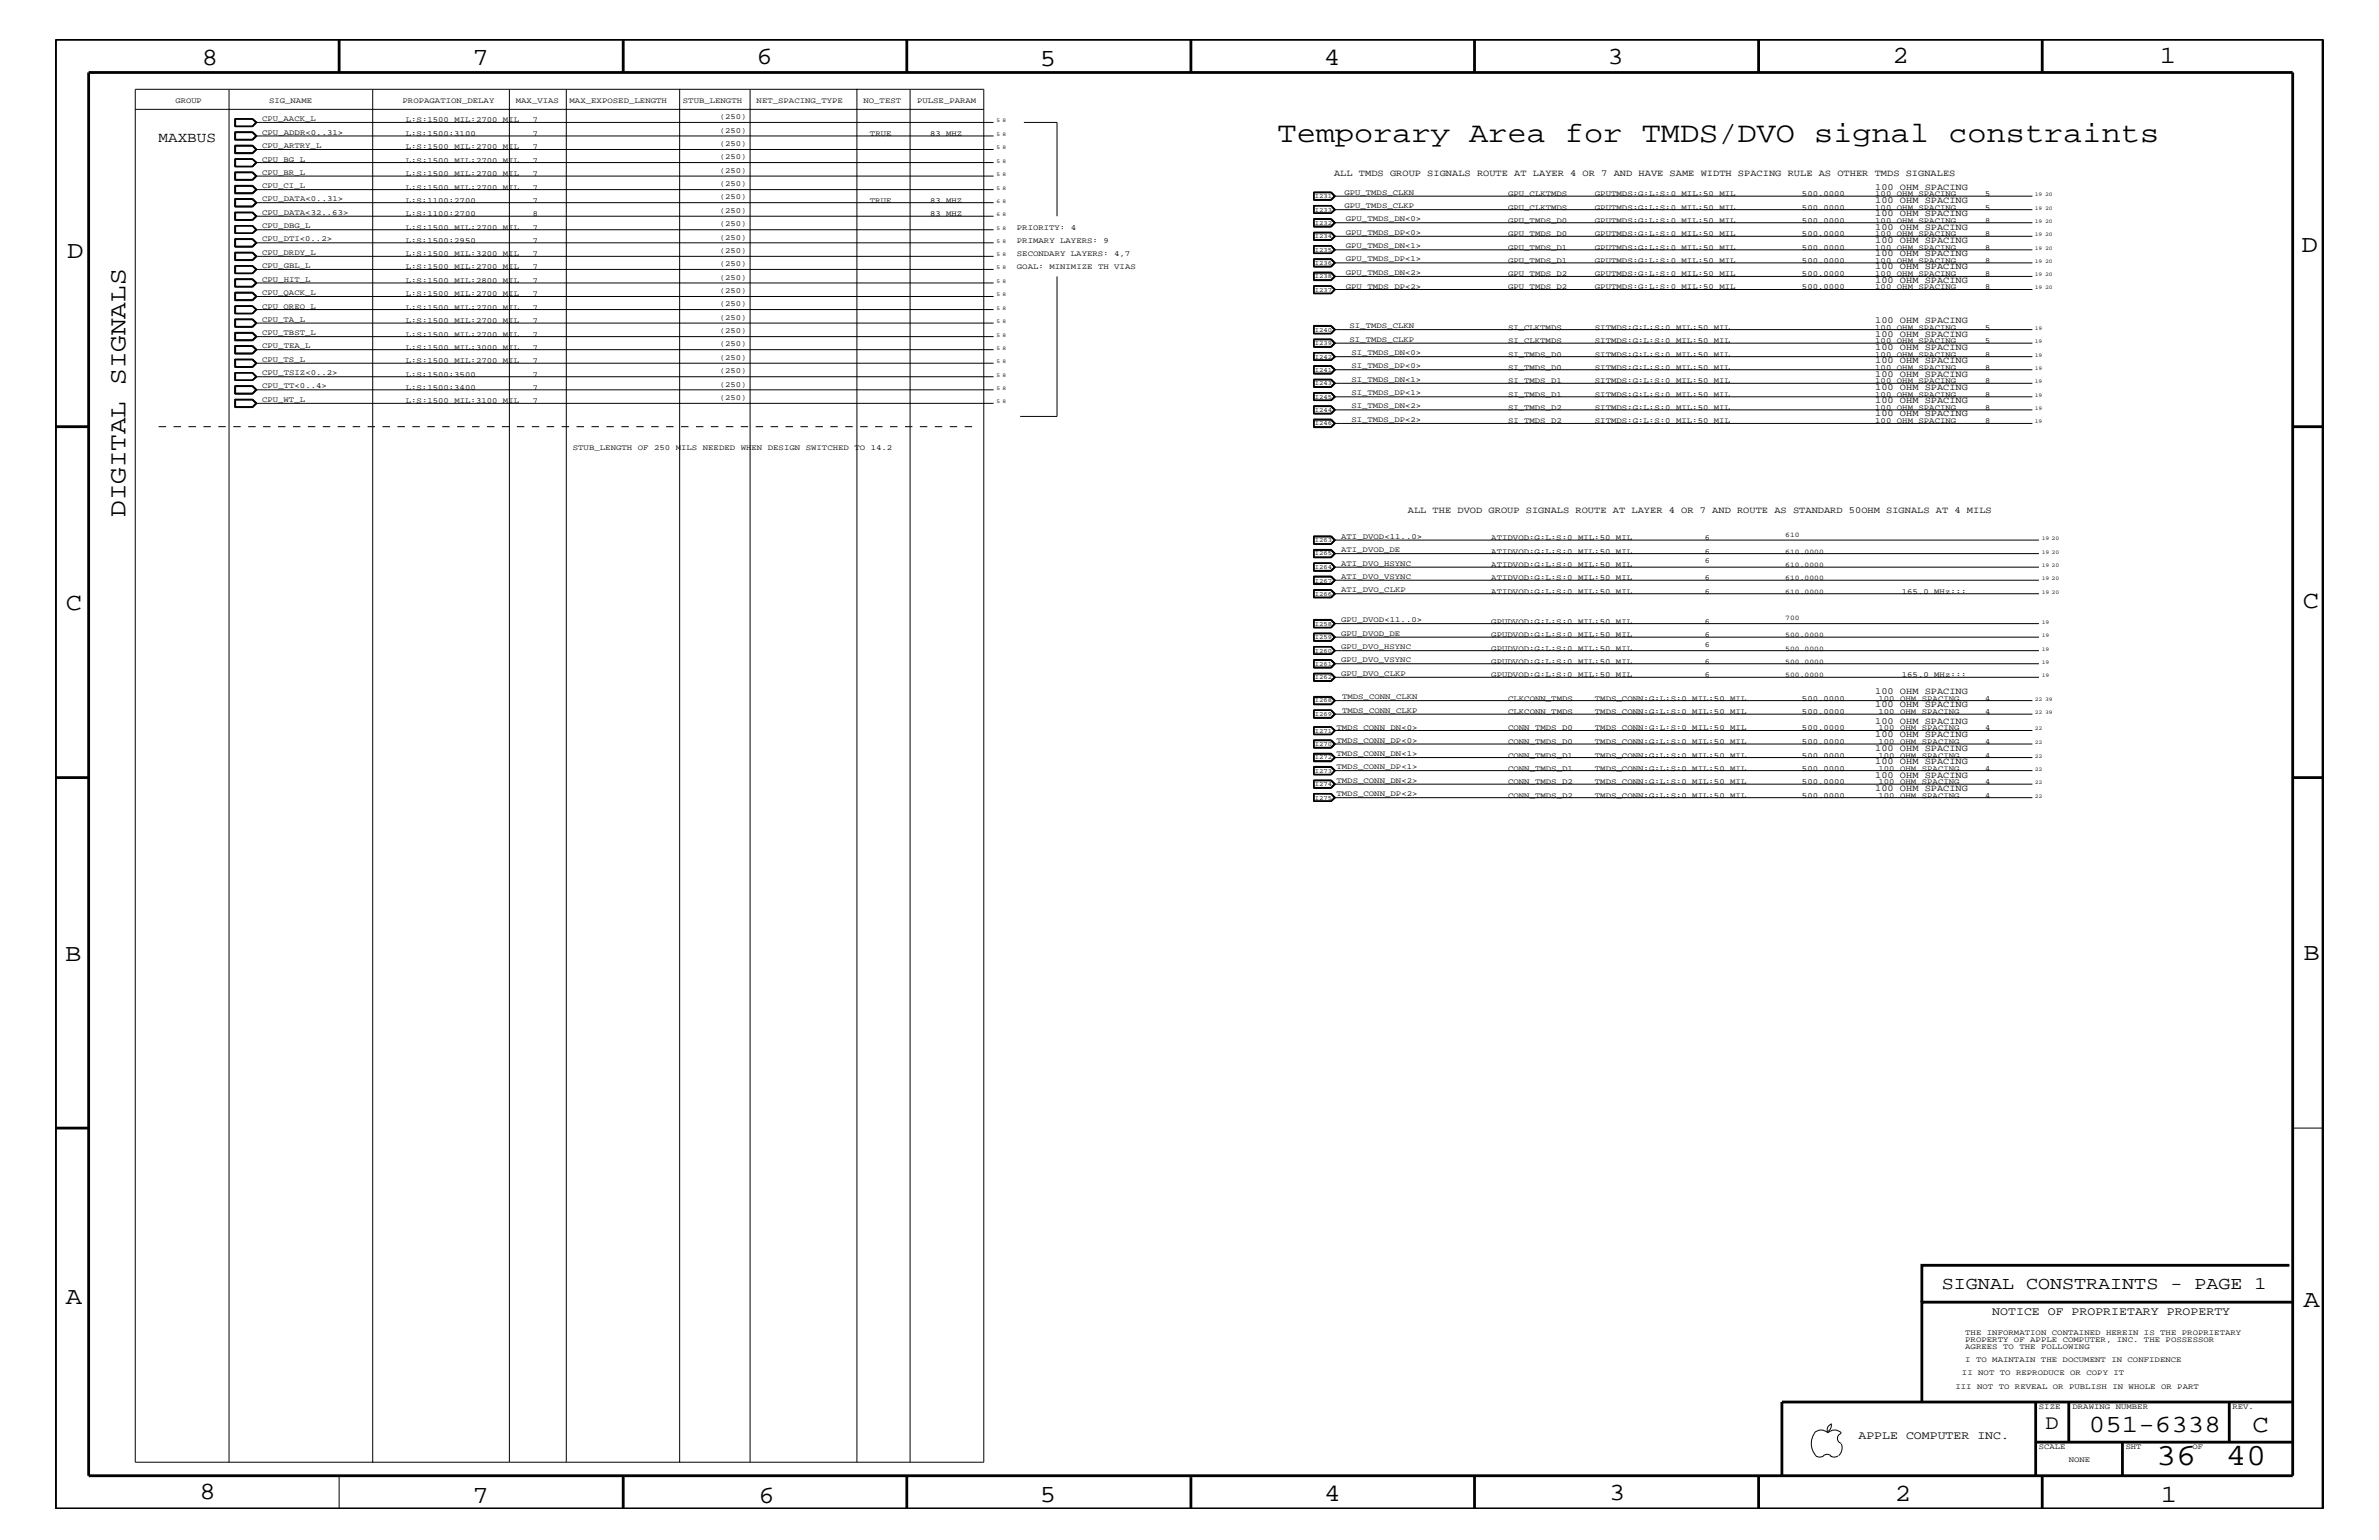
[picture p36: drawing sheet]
<svg xmlns="http://www.w3.org/2000/svg" width="432mm" height="279mm" viewBox="0 0 432 279" stroke-linecap="round" stroke-linejoin="round" font-family="sans-serif">
<defs><g id="words">
<g font-size="5.6">
<text x="391.3" y="265.9">36</text>
<text x="404" y="265.9">40</text>
</g>
<text font-size="5.2" x="231.9" y="25.9">Temporary Area for TMDS/DVO signal constraints</text>
<g font-size="4.5">
<text x="36.7" y="11.7">8</text>
<text x="85.8" y="11.7">7</text>
<text x="137.3" y="11.5">6</text>
<text x="240.3" y="11.7">4</text>
<text x="291.8" y="11.5">3</text>
<text x="343.5" y="11.5">2</text>
<text x="392" y="11.5">1</text>
<text x="188.7" y="12.1">5</text>
<text x="12.2" y="46.8">D</text>
<text x="417.7" y="45.7">D</text>
<text x="22.8" y="93.8" transform="rotate(-90 22.8 93.8)">DIGITAL SIGNALS</text>
<text x="11.9" y="110.6">C</text>
<text x="418" y="110.3">C</text>
<text x="11.9" y="174.3">B</text>
<text x="418.1" y="174.2">B</text>
<text x="11.9" y="236.7">A</text>
<text x="418.1" y="237.1">A</text>
<text x="379.1" y="259.9">051-6338</text>
<text x="408.9" y="259.9">C</text>
<text x="36.2" y="271.9">8</text>
<text x="85.8" y="272.7">7</text>
<text x="137.7" y="272.7">6</text>
<text x="188.7" y="272.5">5</text>
<text x="240.4" y="272.3">4</text>
<text x="292.1" y="272.2">3</text>
<text x="343.9" y="272.3">2</text>
<text x="392.2" y="272.6">1</text>
</g>
<text font-size="3.7" x="371.3" y="259.3">D</text>
<text font-size="3.2" x="352.5" y="233.8">SIGNAL CONSTRAINTS - PAGE 1</text>
<text font-size="2.6" x="28.8" y="25.9">MAXBUS</text>
<g font-size="2.1">
<text x="361.6" y="238.6">NOTICE OF PROPRIETARY PROPERTY</text>
<text x="337.3" y="261.1">APPLE COMPUTER INC.</text>
</g>
<g font-size="1.7">
<text x="242.1" y="31.9">ALL TMDS GROUP SIGNALS ROUTE AT LAYER 4 OR 7 AND HAVE SAME WIDTH SPACING RULE AS OTHER TMDS SIGNALES</text>
<text x="340.4" y="34.4">100 OHM SPACING</text>
<text x="340.4" y="41.7">100 OHM SPACING</text>
<text x="340.4" y="36.8">100 OHM SPACING</text>
<text x="340.4" y="39.2">100 OHM SPACING</text>
<text x="340.4" y="44.1">100 OHM SPACING</text>
<text x="340.4" y="46.5">100 OHM SPACING</text>
<text x="340.4" y="51.3">100 OHM SPACING</text>
<text x="340.4" y="48.9">100 OHM SPACING</text>
<text x="340.4" y="58.6">100 OHM SPACING</text>
<text x="340.4" y="63.4">100 OHM SPACING</text>
<text x="340.4" y="65.9">100 OHM SPACING</text>
<text x="340.4" y="61.1">100 OHM SPACING</text>
<text x="340.4" y="68.4">100 OHM SPACING</text>
<text x="340.4" y="70.7">100 OHM SPACING</text>
<text x="340.4" y="73.2">100 OHM SPACING</text>
<text x="340.4" y="75.6">100 OHM SPACING</text>
<text x="255.5" y="93.2">ALL THE DVOD GROUP SIGNALS ROUTE AT LAYER 4 OR 7 AND ROUTE AS STANDARD 50OHM SIGNALS AT 4 MILS</text>
<text x="340.4" y="125.9">100 OHM SPACING</text>
<text x="340.4" y="128.3">100 OHM SPACING</text>
<text x="340.4" y="131.3">100 OHM SPACING</text>
<text x="340.4" y="133.8">100 OHM SPACING</text>
<text x="340.4" y="136.2">100 OHM SPACING</text>
<text x="340.4" y="143.5">100 OHM SPACING</text>
<text x="340.4" y="141.1">100 OHM SPACING</text>
<text x="340.4" y="138.6">100 OHM SPACING</text>
</g>
<g font-size="1.4">
<text x="31.8" y="18.7">GROUP</text>
<text x="47.6" y="22">CPU_AACK_L</text>
<text x="48.9" y="18.7">SIG_NAME</text>
<text x="73.1" y="18.7">PROPAGATION_DELAY</text>
<text x="73.7" y="22.2">L:S:1500 MIL:2700 MIL</text>
<text x="93.6" y="18.7">MAX_VIAS</text>
<text x="96.7" y="22.2">7</text>
<text x="103.4" y="18.7">MAX_EXPOSED_LENGTH</text>
<text x="124" y="18.7">STUB_LENGTH</text>
<text x="130.6" y="21.6">(250)</text>
<text x="137.3" y="18.7">NET_SPACING_TYPE</text>
<text x="156.7" y="18.7">NO_TEST</text>
<text x="166.5" y="18.7">PULSE_PARAM</text>
<text x="47.6" y="26.9">CPU_ARTRY_L</text>
<text x="47.6" y="24.4">CPU_ADDR&lt;0..31&gt;</text>
<text x="47.6" y="29.3">CPU_BG_L</text>
<text x="73.7" y="27.1">L:S:1500 MIL:2700 MIL</text>
<text x="73.7" y="24.7">L:S:1500:3100</text>
<text x="73.7" y="29.5">L:S:1500 MIL:2700 MIL</text>
<text x="96.7" y="27.1">7</text>
<text x="96.7" y="24.7">7</text>
<text x="96.7" y="29.5">7</text>
<text x="130.6" y="24.1">(250)</text>
<text x="130.6" y="28.9">(250)</text>
<text x="130.6" y="26.5">(250)</text>
<text x="157.9" y="24.7">TRUE</text>
<text x="168.8" y="24.7">83 MHZ</text>
<text x="47.6" y="34.1">CPU_CI_L</text>
<text x="47.6" y="31.7">CPU_BR_L</text>
<text x="73.7" y="34.4">L:S:1500 MIL:2700 MIL</text>
<text x="73.7" y="31.9">L:S:1500 MIL:2700 MIL</text>
<text x="96.7" y="34.4">7</text>
<text x="96.7" y="31.9">7</text>
<text x="130.6" y="31.4">(250)</text>
<text x="130.6" y="33.8">(250)</text>
<text x="244" y="35.3">GPU_TMDS_CLKN</text>
<text x="273.7" y="35.6">GPU_CLKTMDS</text>
<text x="289.5" y="35.6">GPUTMDS:G:L:S:0 MIL:50 MIL</text>
<text x="327.1" y="35.6">500.0000</text>
<text x="340.4" y="35.6">100 OHM SPACING</text>
<text x="360.3" y="35.6">5</text>
<text x="47.6" y="36.5">CPU_DATA&lt;0..31&gt;</text>
<text x="47.6" y="39">CPU_DATA&lt;32..63&gt;</text>
<text x="47.6" y="41.4">CPU_DBG_L</text>
<text x="73.7" y="36.8">L:S:1100:2700</text>
<text x="73.7" y="39.2">L:S:1100:2700</text>
<text x="73.7" y="41.7">L:S:1500 MIL:2700 MIL</text>
<text x="96.7" y="36.8">7</text>
<text x="96.7" y="39.2">8</text>
<text x="96.7" y="41.7">7</text>
<text x="130.6" y="36.2">(250)</text>
<text x="130.6" y="38.6">(250)</text>
<text x="130.6" y="41">(250)</text>
<text x="157.9" y="36.8">TRUE</text>
<text x="168.8" y="36.8">83 MHZ</text>
<text x="168.8" y="39.2">83 MHZ</text>
<text x="184.6" y="41.7">PRIORITY: 4</text>
<text x="244" y="37.8">GPU_TMDS_CLKP</text>
<text x="244.3" y="40.2">GPU_TMDS_DN&lt;0&gt;</text>
<text x="273.7" y="38">GPU_CLKTMDS</text>
<text x="273.7" y="40.4">GPU_TMDS_D0</text>
<text x="289.5" y="38">GPUTMDS:G:L:S:0 MIL:50 MIL</text>
<text x="289.5" y="40.4">GPUTMDS:G:L:S:0 MIL:50 MIL</text>
<text x="327.1" y="38">500.0000</text>
<text x="327.1" y="40.4">500.0000</text>
<text x="340.4" y="38">100 OHM SPACING</text>
<text x="340.4" y="40.4">100 OHM SPACING</text>
<text x="360.3" y="38">5</text>
<text x="360.3" y="40.4">8</text>
<text x="47.6" y="43.8">CPU_DTI&lt;0..2&gt;</text>
<text x="47.6" y="46.3">CPU_DRDY_L</text>
<text x="73.7" y="46.5">L:S:1500 MIL:3200 MIL</text>
<text x="73.7" y="44.1">L:S:1500:2950</text>
<text x="96.7" y="46.5">7</text>
<text x="96.7" y="44.1">7</text>
<text x="130.6" y="45.9">(250)</text>
<text x="130.6" y="43.5">(250)</text>
<text x="184.6" y="44.1">PRIMARY LAYERS: 9</text>
<text x="184.6" y="46.5">SECONDARY LAYERS: 4,7</text>
<text x="244.3" y="45.1">GPU_TMDS_DN&lt;1&gt;</text>
<text x="244.3" y="42.6">GPU_TMDS_DP&lt;0&gt;</text>
<text x="244.3" y="47.4">GPU_TMDS_DP&lt;1&gt;</text>
<text x="273.7" y="45.3">GPU_TMDS_D1</text>
<text x="273.7" y="42.9">GPU_TMDS_D0</text>
<text x="273.7" y="47.7">GPU_TMDS_D1</text>
<text x="289.5" y="45.3">GPUTMDS:G:L:S:0 MIL:50 MIL</text>
<text x="289.5" y="42.9">GPUTMDS:G:L:S:0 MIL:50 MIL</text>
<text x="289.5" y="47.7">GPUTMDS:G:L:S:0 MIL:50 MIL</text>
<text x="327.1" y="45.3">500.0000</text>
<text x="327.1" y="42.9">500.0000</text>
<text x="327.1" y="47.7">500.0000</text>
<text x="340.4" y="45.3">100 OHM SPACING</text>
<text x="340.4" y="42.9">100 OHM SPACING</text>
<text x="340.4" y="47.7">100 OHM SPACING</text>
<text x="360.3" y="45.3">8</text>
<text x="360.3" y="42.9">8</text>
<text x="360.3" y="47.7">8</text>
<text x="47.6" y="48.7">CPU_GBL_L</text>
<text x="47.6" y="51.1">CPU_HIT_L</text>
<text x="47.6" y="53.5">CPU_QACK_L</text>
<text x="73.7" y="48.9">L:S:1500 MIL:2700 MIL</text>
<text x="73.7" y="51.3">L:S:1500 MIL:2800 MIL</text>
<text x="73.7" y="53.8">L:S:1500 MIL:2700 MIL</text>
<text x="96.7" y="48.9">7</text>
<text x="96.7" y="51.3">7</text>
<text x="96.7" y="53.8">7</text>
<text x="130.6" y="48.3">(250)</text>
<text x="130.6" y="50.7">(250)</text>
<text x="130.6" y="53.2">(250)</text>
<text x="184.6" y="48.9">GOAL: MINIMIZE TH VIAS</text>
<text x="244.3" y="52.4">GPU_TMDS_DP&lt;2&gt;</text>
<text x="244.3" y="49.9">GPU_TMDS_DN&lt;2&gt;</text>
<text x="273.7" y="52.5">GPU_TMDS_D2</text>
<text x="273.7" y="50.2">GPU_TMDS_D2</text>
<text x="289.5" y="52.5">GPUTMDS:G:L:S:0 MIL:50 MIL</text>
<text x="289.5" y="50.2">GPUTMDS:G:L:S:0 MIL:50 MIL</text>
<text x="327.1" y="52.5">500.0000</text>
<text x="327.1" y="50.2">500.0000</text>
<text x="340.4" y="52.5">100 OHM SPACING</text>
<text x="340.4" y="50.2">100 OHM SPACING</text>
<text x="360.3" y="52.5">8</text>
<text x="360.3" y="50.2">8</text>
<text x="47.6" y="56">CPU_QREQ_L</text>
<text x="47.6" y="58.4">CPU_TA_L</text>
<text x="73.7" y="56.2">L:S:1500 MIL:2700 MIL</text>
<text x="73.7" y="58.6">L:S:1500 MIL:2700 MIL</text>
<text x="96.7" y="56.2">7</text>
<text x="96.7" y="58.6">7</text>
<text x="130.6" y="58">(250)</text>
<text x="130.6" y="55.6">(250)</text>
<text x="244.9" y="59.5">SI_TMDS_CLKN</text>
<text x="273.7" y="59.8">SI_CLKTMDS</text>
<text x="289.5" y="59.8">SITMDS:G:L:S:0 MIL:50 MIL</text>
<text x="340.4" y="59.8">100 OHM SPACING</text>
<text x="360.3" y="59.8">5</text>
<text x="47.6" y="60.8">CPU_TBST_L</text>
<text x="47.6" y="63.2">CPU_TEA_L</text>
<text x="47.6" y="65.6">CPU_TS_L</text>
<text x="73.7" y="61.1">L:S:1500 MIL:2700 MIL</text>
<text x="73.7" y="63.4">L:S:1500 MIL:3000 MIL</text>
<text x="73.7" y="65.9">L:S:1500 MIL:2700 MIL</text>
<text x="96.7" y="61.1">7</text>
<text x="96.7" y="63.4">7</text>
<text x="96.7" y="65.9">7</text>
<text x="130.6" y="65.3">(250)</text>
<text x="130.6" y="62.9">(250)</text>
<text x="130.6" y="60.5">(250)</text>
<text x="244.9" y="62">SI_TMDS_CLKP</text>
<text x="245.3" y="64.5">SI_TMDS_DN&lt;0&gt;</text>
<text x="273.7" y="64.7">SI_TMDS_D0</text>
<text x="273.7" y="62.3">SI_CLKTMDS</text>
<text x="289.5" y="64.7">SITMDS:G:L:S:0 MIL:50 MIL</text>
<text x="289.5" y="62.3">SITMDS:G:L:S:0 MIL:50 MIL</text>
<text x="340.4" y="64.7">100 OHM SPACING</text>
<text x="340.4" y="62.3">100 OHM SPACING</text>
<text x="360.3" y="64.7">8</text>
<text x="360.3" y="62.3">5</text>
<text x="47.6" y="70.5">CPU_TT&lt;0..4&gt;</text>
<text x="47.6" y="68.1">CPU_TSIZ&lt;0..2&gt;</text>
<text x="73.7" y="70.7">L:S:1500:3400</text>
<text x="73.7" y="68.4">L:S:1500:3500</text>
<text x="96.7" y="70.7">7</text>
<text x="96.7" y="68.4">7</text>
<text x="130.6" y="70.1">(250)</text>
<text x="130.6" y="67.7">(250)</text>
<text x="245.3" y="66.8">SI_TMDS_DP&lt;0&gt;</text>
<text x="245.3" y="69.3">SI_TMDS_DN&lt;1&gt;</text>
<text x="245.3" y="71.7">SI_TMDS_DP&lt;1&gt;</text>
<text x="273.7" y="67.1">SI_TMDS_D0</text>
<text x="273.7" y="69.5">SI_TMDS_D1</text>
<text x="273.7" y="72">SI_TMDS_D1</text>
<text x="289.5" y="67.1">SITMDS:G:L:S:0 MIL:50 MIL</text>
<text x="289.5" y="69.5">SITMDS:G:L:S:0 MIL:50 MIL</text>
<text x="289.5" y="72">SITMDS:G:L:S:0 MIL:50 MIL</text>
<text x="340.4" y="67.1">100 OHM SPACING</text>
<text x="340.4" y="72">100 OHM SPACING</text>
<text x="340.4" y="69.5">100 OHM SPACING</text>
<text x="360.3" y="67.1">8</text>
<text x="360.3" y="69.5">8</text>
<text x="360.3" y="72">8</text>
<text x="47.6" y="72.9">CPU_WT_L</text>
<text x="73.7" y="73.2">L:S:1500 MIL:3100 MIL</text>
<text x="96.7" y="73.2">7</text>
<text x="130.6" y="72.6">(250)</text>
<text x="245.3" y="74.1">SI_TMDS_DN&lt;2&gt;</text>
<text x="245.3" y="76.6">SI_TMDS_DP&lt;2&gt;</text>
<text x="273.7" y="74.4">SI_TMDS_D2</text>
<text x="273.7" y="76.8">SI_TMDS_D2</text>
<text x="289.5" y="74.4">SITMDS:G:L:S:0 MIL:50 MIL</text>
<text x="289.5" y="76.8">SITMDS:G:L:S:0 MIL:50 MIL</text>
<text x="340.4" y="74.4">100 OHM SPACING</text>
<text x="340.4" y="76.8">100 OHM SPACING</text>
<text x="360.3" y="74.4">8</text>
<text x="360.3" y="76.8">8</text>
<text x="104" y="81.6">STUB_LENGTH OF 250 MILS NEEDED WHEN DESIGN SWITCHED TO 14.2</text>
<text x="243.4" y="97.8">ATI_DVOD&lt;11..0&gt;</text>
<text x="243.4" y="100.2">ATI_DVOD_DE</text>
<text x="270.7" y="98">ATIDVOD:G:L:S:0 MIL:50 MIL</text>
<text x="270.7" y="100.4">ATIDVOD:G:L:S:0 MIL:50 MIL</text>
<text x="309.5" y="98">6</text>
<text x="309.5" y="100.4">6</text>
<text x="243.4" y="105">ATI_DVO_VSYNC</text>
<text x="243.4" y="107.5">ATI_DVO_CLKP</text>
<text x="243.4" y="102.6">ATI_DVO_HSYNC</text>
<text x="270.7" y="105.3">ATIDVOD:G:L:S:0 MIL:50 MIL</text>
<text x="270.7" y="107.7">ATIDVOD:G:L:S:0 MIL:50 MIL</text>
<text x="270.7" y="102.9">ATIDVOD:G:L:S:0 MIL:50 MIL</text>
<text x="309.5" y="105.3">6</text>
<text x="309.5" y="107.7">6</text>
<text x="309.5" y="102.2">6</text>
<text x="345.2" y="107.7">165.0 MHz:::</text>
<text x="243.4" y="112.9">GPU_DVOD&lt;11..0&gt;</text>
<text x="270.7" y="113.1">GPUDVOD:G:L:S:0 MIL:50 MIL</text>
<text x="309.5" y="113.1">6</text>
<text x="243.4" y="115.3">GPU_DVOD_DE</text>
<text x="243.4" y="117.8">GPU_DVO_HSYNC</text>
<text x="270.7" y="115.6">GPUDVOD:G:L:S:0 MIL:50 MIL</text>
<text x="270.7" y="118.1">GPUDVOD:G:L:S:0 MIL:50 MIL</text>
<text x="309.5" y="115.6">6</text>
<text x="309.5" y="117.4">6</text>
<text x="243.4" y="122.6">GPU_DVO_CLKP</text>
<text x="243.4" y="120.2">GPU_DVO_VSYNC</text>
<text x="270.7" y="122.9">GPUDVOD:G:L:S:0 MIL:50 MIL</text>
<text x="270.7" y="120.4">GPUDVOD:G:L:S:0 MIL:50 MIL</text>
<text x="309.5" y="122.9">6</text>
<text x="309.5" y="120.4">6</text>
<text x="345.2" y="122.9">165.0 MHz:::</text>
<text x="243.6" y="129.3">TMDS_CONN_CLKP</text>
<text x="243.6" y="126.9">TMDS_CONN_CLKN</text>
<text x="273.7" y="129.6">CLKCONN_TMDS</text>
<text x="273.7" y="127.1">CLKCONN_TMDS</text>
<text x="289.5" y="129.6">TMDS_CONN:G:L:S:0 MIL:50 MIL</text>
<text x="289.5" y="127.1">TMDS_CONN:G:L:S:0 MIL:50 MIL</text>
<text x="327.1" y="129.6">500.0000</text>
<text x="327.1" y="127.1">500.0000</text>
<text x="341" y="129.6">100 OHM SPACING</text>
<text x="341" y="127.1">100 OHM SPACING</text>
<text x="360.3" y="129.6">4</text>
<text x="360.3" y="127.1">4</text>
<text x="242.6" y="134.7">TMDS_CONN_DP&lt;0&gt;</text>
<text x="242.6" y="137.2">TMDS_CONN_DN&lt;1&gt;</text>
<text x="242.6" y="132.4">TMDS_CONN_DN&lt;0&gt;</text>
<text x="273.7" y="135">CONN_TMDS_D0</text>
<text x="273.7" y="137.4">CONN_TMDS_D1</text>
<text x="273.7" y="132.5">CONN_TMDS_D0</text>
<text x="289.5" y="135">TMDS_CONN:G:L:S:0 MIL:50 MIL</text>
<text x="289.5" y="137.4">TMDS_CONN:G:L:S:0 MIL:50 MIL</text>
<text x="289.5" y="132.5">TMDS_CONN:G:L:S:0 MIL:50 MIL</text>
<text x="327.1" y="135">500.0000</text>
<text x="327.1" y="137.4">500.0000</text>
<text x="327.1" y="132.5">500.0000</text>
<text x="341" y="135">100 OHM SPACING</text>
<text x="341" y="137.4">100 OHM SPACING</text>
<text x="341" y="132.5">100 OHM SPACING</text>
<text x="360.3" y="135">4</text>
<text x="360.3" y="137.4">4</text>
<text x="360.3" y="132.5">4</text>
<text x="242.6" y="142">TMDS_CONN_DN&lt;2&gt;</text>
<text x="242.6" y="139.6">TMDS_CONN_DP&lt;1&gt;</text>
<text x="273.7" y="142.3">CONN_TMDS_D2</text>
<text x="273.7" y="139.8">CONN_TMDS_D1</text>
<text x="289.5" y="142.3">TMDS_CONN:G:L:S:0 MIL:50 MIL</text>
<text x="289.5" y="139.8">TMDS_CONN:G:L:S:0 MIL:50 MIL</text>
<text x="327.1" y="142.3">500.0000</text>
<text x="327.1" y="139.8">500.0000</text>
<text x="341" y="142.3">100 OHM SPACING</text>
<text x="341" y="139.8">100 OHM SPACING</text>
<text x="360.3" y="142.3">4</text>
<text x="360.3" y="139.8">4</text>
<text x="242.6" y="144.5">TMDS_CONN_DP&lt;2&gt;</text>
<text x="273.7" y="144.7">CONN_TMDS_D2</text>
<text x="289.5" y="144.7">TMDS_CONN:G:L:S:0 MIL:50 MIL</text>
<text x="327.1" y="144.7">500.0000</text>
<text x="341" y="144.7">100 OHM SPACING</text>
<text x="360.3" y="144.7">4</text>
<text x="356.7" y="244.7">AGREES TO THE FOLLOWING</text>
<text x="356.7" y="243.5">PROPERTY OF APPLE COMPUTER, INC. THE POSSESSOR</text>
<text x="356.7" y="242.3">THE INFORMATION CONTAINED HEREIN IS THE PROPRIETARY</text>
<text x="354.9" y="252">III NOT TO REVEAL OR PUBLISH IN WHOLE OR PART</text>
<text x="356.1" y="249.5">II NOT TO REPRODUCE OR COPY IT</text>
<text x="356.7" y="247.2">I TO MAINTAIN THE DOCUMENT IN CONFIDENCE</text>
<text x="370.1" y="255.6">SIZE</text>
<text x="376.2" y="255.6">DRAWING NUMBER</text>
<text x="405.2" y="255.6">REV.</text>
<text x="370.1" y="262.9">SCALE</text>
<text x="385.8" y="262.9">SHT</text>
<text x="397.9" y="262.9">OF</text>
<text x="375.5" y="265.3">NONE</text>
</g>
<g font-size="1.3">
<text x="324" y="97.4">610</text>
<text x="324" y="100.4">610.0000</text>
<text x="324" y="105.3">610.0000</text>
<text x="324" y="107.7">610.0000</text>
<text x="324" y="102.9">610.0000</text>
<text x="324" y="112.6">700</text>
<text x="324" y="115.6">500.0000</text>
<text x="324" y="118.1">500.0000</text>
<text x="324" y="122.9">500.0000</text>
<text x="324" y="120.4">500.0000</text>
</g>
<g font-size="1.2">
<text x="238.7" y="35.9">I231</text>
<text x="238.7" y="40.8">I232</text>
<text x="238.7" y="38.4">I233</text>
<text x="238.7" y="43.2">I234</text>
<text x="238.7" y="45.7">I235</text>
<text x="238.7" y="48">I236</text>
<text x="238.7" y="52.9">I237</text>
<text x="238.7" y="50.5">I238</text>
<text x="238.7" y="62.6">I239</text>
<text x="238.7" y="60.2">I240</text>
<text x="238.7" y="65.1">I242</text>
<text x="238.7" y="67.5">I241</text>
<text x="238.7" y="69.9">I243</text>
<text x="238.7" y="74.7">I244</text>
<text x="238.7" y="72.3">I245</text>
<text x="238.7" y="77.2">I246</text>
<text x="238.7" y="98.4">I263</text>
<text x="238.7" y="100.8">I265</text>
<text x="238.7" y="103.2">I264</text>
<text x="238.7" y="105.7">I267</text>
<text x="238.7" y="113.6">I258</text>
<text x="238.7" y="108.1">I266</text>
<text x="238.7" y="115.9">I259</text>
<text x="238.7" y="118.4">I260</text>
<text x="238.7" y="120.8">I261</text>
<text x="238.7" y="123.2">I262</text>
<text x="238.7" y="127.5">I268</text>
<text x="238.7" y="129.9">I269</text>
<text x="238.7" y="135.3">I270</text>
<text x="238.7" y="133">I271</text>
<text x="238.7" y="137.8">I272</text>
<text x="238.7" y="140.2">I273</text>
<text x="238.7" y="142.6">I274</text>
<text x="238.7" y="145.1">I275</text>
</g>
<g font-size="1">
<text x="180.8" y="22.2">5 8</text>
<text x="180.8" y="27.1">5 8</text>
<text x="180.8" y="24.7">5 8</text>
<text x="180.8" y="29.5">5 8</text>
<text x="180.8" y="34.4">5 8</text>
<text x="180.8" y="31.9">5 8</text>
<text x="369.3" y="35.6">19 20</text>
<text x="180.8" y="36.8">6 8</text>
<text x="180.8" y="39.2">6 8</text>
<text x="180.8" y="41.7">5 8</text>
<text x="369.3" y="38">19 20</text>
<text x="369.3" y="40.4">19 20</text>
<text x="180.8" y="46.5">5 8</text>
<text x="180.8" y="44.1">5 8</text>
<text x="369.3" y="45.3">19 20</text>
<text x="369.3" y="42.9">19 20</text>
<text x="369.3" y="47.7">19 20</text>
<text x="180.8" y="48.9">5 8</text>
<text x="180.8" y="51.3">5 8</text>
<text x="180.8" y="53.8">5 8</text>
<text x="369.3" y="52.5">19 20</text>
<text x="369.3" y="50.2">19 20</text>
<text x="180.8" y="56.2">5 8</text>
<text x="180.8" y="58.6">5 8</text>
<text x="369.3" y="59.8">19</text>
<text x="180.8" y="61.1">5 8</text>
<text x="180.8" y="63.4">5 8</text>
<text x="180.8" y="65.9">5 8</text>
<text x="369.3" y="64.7">19</text>
<text x="369.3" y="62.3">19</text>
<text x="180.8" y="70.7">5 8</text>
<text x="180.8" y="68.4">5 8</text>
<text x="369.3" y="67.1">19</text>
<text x="369.3" y="69.5">19</text>
<text x="369.3" y="72">19</text>
<text x="180.8" y="73.2">5 8</text>
<text x="369.3" y="74.4">19</text>
<text x="369.3" y="76.8">19</text>
<text x="370.6" y="98">19 20</text>
<text x="370.6" y="100.4">19 20</text>
<text x="370.6" y="105.3">19 20</text>
<text x="370.6" y="107.7">19 20</text>
<text x="370.6" y="102.9">19 20</text>
<text x="370.6" y="113.1">19</text>
<text x="370.6" y="115.6">19</text>
<text x="370.6" y="118.1">19</text>
<text x="370.6" y="122.9">19</text>
<text x="370.6" y="120.4">19</text>
<text x="369.3" y="129.6">22 39</text>
<text x="369.3" y="127.1">22 39</text>
<text x="369.3" y="135">22</text>
<text x="369.3" y="137.4">22</text>
<text x="369.3" y="132.5">22</text>
<text x="369.3" y="142.3">22</text>
<text x="369.3" y="139.8">22</text>
<text x="369.3" y="144.7">22</text>
</g>
</g></defs>
<g fill="none" stroke="#000" stroke-width=".18">
<path d="M24.6 19.8h154M41.6 16.2v249.1M67.6 16.2v249.1h-26M92.5 16.2v249.1M102.8 16.2h20.6v249.1h-20.6M102.8 16.2h-78.2v249.1h17M102.8 16.2v249.1M123.4 16.2h12.7M136.1 16.2h19.4v249.1M136.1 16.2v249.1M155.5 16.2h23.1v249.1h-55.2M165.2 16.2v249.1"/>
<path d="M42.6 23.9h3.3l.8 .8-.8 .7h-3.3zM42.6 21.5h3.3l.8 .7-.8 .8h-3.3zM42.6 26.4h3.3l.8 .7-.8 .8h-3.3zM42.6 28.8h3.3l.8 .7-.8 .8h-3.3zM42.6 31.2h3.3l.8 .7-.8 .8h-3.3zM42.6 33.6h3.3l.8 .8-.8 .8h-3.3zM42.6 36h3.3l.8 .8-.8 .7h-3.3zM42.6 38.5h3.3l.8 .7-.8 .8h-3.3zM42.7 21.5v1.5M42.7 26.4v1.4h3.1l.8-.7-.8-.7M42.7 28.8v1.5M42.7 33.6v1.5h3.1l.8-.7-.8-.8"/>
<path d="M42.7 37.5v-1.4h3.1l.8 .7-.8 .7M42.8 24v1.3M42.8 26.4h3l.7 .7-.7 .6h-3zM42.8 31.3v1.3M42.8 33.7h3l.7 .7-.7 .6h-3zM42.8 36.2h3l.7 .6-.7 .7h-3zM42.8 38.6v1.3M42.8 24.1h3l.6 .6M42.8 38.6h3l.6 .6M42.8 31.4h3l.6 .5M42.8 26.5h3l.6 .6M42.8 33.8h3l.6 .6"/>
<path d="M45.8 21.6h-3v1.3h3M45.8 28.9h-3v1.3h3M45.8 24l.7 .7-.7 .6M45.8 24l.8 .7-.8 .6M45.8 24h-3.1v1.3h3.1M45.8 31.3h-3.1v1.3h3.1M45.8 38.6h-3.1v1.3h3.1M45.8 38.6l.7 .6-.7 .7M45.8 38.6l.8 .6-.8 .7M45.8 31.3l.7 .6-.7 .7M45.8 31.3l.8 .6-.8 .7M45.8 28.9l.7 .6-.7 .7"/>
<path d="M45.8 28.8l.8 .7-.8 .8M45.8 28.9l.6 .6M45.8 21.6l.7 .6-.7 .7M45.8 21.5l.8 .7-.8 .8M45.8 21.6l.6 .6M45.8 36.2l.6 .6M46.4 24.7l-.6 .6h-3M46.4 24.7h133.9M46.4 39.2l-.6 .6h-3M46.4 39.2h133.9M46.4 31.9l-.6 .6h-3M46.4 31.9h133.9"/>
<path d="M46.4 29.5l-.6 .7M46.4 29.5h133.9M46.4 27.1l-.6 .6M46.4 27.1h133.9M46.4 22.2l-.6 .7M46.4 22.2h133.9M46.4 34.4l-.6 .6M46.4 34.4h133.9M46.4 36.8l-.6 .6h-3M46.4 36.8h133.9M185.8 22.2h6.1v17M238.4 34.8h3.2l.8 .8-.8 .8h-3.2z"/>
<path d="M238.4 39.7h3.2l.8 .7-.8 .8h-3.2zM238.4 36.3h3.2M238.4 34.9h3.2M238.4 39.7h3.2l.7 .7-.7 .8M238.5 39.8h3.1l.6 .6-.6 .7h-3.1zM238.5 37.4h3.1l.6 .6-.6 .6h-3.1zM238.5 35h3.1l.5 .6M238.5 34.9v1.4M241.6 39.8l.5 .6M241.6 37.4l.5 .6M241.6 34.9l.6 .7-.6 .7M241.6 37.3h-3.2v1.4h3.2"/>
<path d="M241.6 34.9l.7 .7-.7 .7M241.6 37.3l.8 .7-.8 .7M241.6 37.3l.7 .7-.7 .7M242.1 35.6l-.5 .6h-3.1M242.1 35.6h126.8M242.1 38l-.5 .6M242.1 38h126.8M42.6 40.9h3.3l.8 .8-.8 .7h-3.3zM42.6 43.3h3.3l.8 .8-.8 .7h-3.3zM42.6 45.7h3.3l.8 .8-.8 .8h-3.3zM42.6 48.2h3.3l.8 .7-.8 .7h-3.3zM42.6 50.6h3.3l.8 .7-.8 .8h-3.3z"/>
<path d="M42.6 53h3.3l.8 .8-.8 .8h-3.3zM42.6 55.5h3.3l.8 .7-.8 .7h-3.3zM42.6 57.9h3.3l.8 .7-.8 .8h-3.3zM42.7 40.9v1.5M42.7 48.2v1.4M42.7 53v1.5h3.1l.8-.7-.8-.8M42.7 55.5v1.4M42.8 43.4v1.3h3l.7-.6-.7-.7M42.8 45.8v1.4M42.8 50.7v1.3M42.8 53.1h3l.7 .7-.7 .6h-3zM42.8 57.9v1.4"/>
<path d="M42.8 43.5h3l.6 .6M42.8 58h3l.6 .6M42.8 53.2h3l.6 .6M42.8 45.9h3l.6 .6M42.8 50.7h3l.6 .6M45.8 41h-3v1.3h3M45.8 48.3h-3v1.3h3M45.8 55.6h-3v1.2h3M45.8 43.4h-3.1v1.4M45.8 45.8h-3.1v1.4h3.1M45.8 50.7h-3.1v1.3h3.1M45.8 57.9h-3.1v1.4h3.1"/>
<path d="M45.8 41l.7 .7-.7 .6M45.8 40.9l.8 .8-.8 .7M45.8 41l.6 .7M45.8 43.4l.8 .7-.8 .7M45.8 57.9l.7 .7-.7 .7M45.8 57.9l.8 .7-.8 .7M45.8 55.6l.7 .6-.7 .6M45.8 55.5l.8 .7-.8 .7M45.8 55.6l.6 .6M45.8 48.3l.7 .6-.7 .7M45.8 48.2l.8 .7-.8 .7M45.8 48.3l.6 .6"/>
<path d="M45.8 45.8l.7 .7-.7 .7M45.8 45.8l.8 .7-.8 .7M45.8 50.7l.7 .6-.7 .7M45.8 50.7l.8 .6-.8 .7M46.4 41.7l-.6 .6M46.4 41.7h133.9M46.4 44.1l-.6 .5h-3M46.4 44.1h133.9M46.4 58.6l-.6 .6h-3M46.4 58.6h133.9M46.4 53.8l-.6 .6M46.4 53.8h133.9"/>
<path d="M46.4 56.2l-.6 .6M46.4 56.2h133.9M46.4 48.9l-.6 .7M46.4 48.9h133.9M46.4 46.5l-.6 .6h-3M46.4 46.5h133.9M46.4 51.3l-.6 .6h-3M46.4 51.3h133.9M191.9 50.2v25.4h-6.7M238.4 42.1h3.2l.8 .8-.8 .7h-3.2zM238.4 46.9h3.2l.8 .8-.8 .8h-3.2zM238.4 49.4h3.2l.8 .8-.8 .7h-3.2z"/>
<path d="M238.4 59h3.2l.8 .8-.8 .8h-3.2zM238.4 43.5h3.2M238.4 42.2h3.2M238.4 48.4h3.2M238.4 47h3.2M238.4 50.8h3.2M238.4 59.1h3.2l.7 .7-.7 .8M238.5 42.3h3.1l.5 .6M238.5 44.6h3.1l.6 .7-.6 .6h-3.1zM238.5 59.2h3.1l.6 .6-.6 .7h-3.1zM238.5 51.9h3.1l.6 .6-.6 .7h-3.1zM238.5 49.6h3.1l.5 .6"/>
<path d="M238.5 47.1h3.1l.5 .6M238.5 42.2v1.3M238.5 47v1.4M238.5 50.8v-1.3h3.1l.6 .7-.6 .6M241.6 44.6l.5 .7M241.6 51.9l.5 .6M241.6 59.2l.5 .6M241.6 44.6h-3.2v1.4h3.2M241.6 51.8h-3.2v1.5h3.2M241.6 42.2l.6 .7-.6 .6M241.6 42.2l.7 .7-.7 .6M241.6 44.6l.8 .7-.8 .7"/>
<path d="M241.6 44.6l.7 .7-.7 .7M241.6 47l.6 .7-.6 .7M241.6 47l.7 .7-.7 .7M241.6 51.8l.8 .7-.8 .8M241.6 51.8l.7 .7-.7 .8M241.6 49.4l.7 .8-.7 .6M242.1 40.4l-.5 .6h-3.1M242.1 42.9l-.5 .6h-3.1M242.1 47.7l-.5 .6h-3.1M242.1 50.2l-.5 .5h-3.1M242.1 40.4h126.8M242.1 42.9h126.8"/>
<path d="M242.1 45.3l-.5 .6M242.1 45.3h126.8M242.1 47.7h126.8M242.1 52.5l-.5 .7M242.1 52.5h126.8M242.1 50.2h126.8M242.1 59.8l-.5 .7M242.1 59.8h126.8M42.6 60.3h3.3l.8 .8-.8 .7h-3.3zM42.6 62.7h3.3l.8 .7-.8 .8h-3.3zM42.6 65.1h3.3l.8 .8-.8 .8h-3.3zM42.6 67.6h3.3l.8 .8-.8 .6h-3.3z"/>
<path d="M42.6 70h3.3l.8 .7-.8 .8h-3.3zM42.6 72.4h3.3l.8 .8-.8 .7h-3.3zM42.7 60.3v1.5h3.1l.8-.7-.8-.8M42.7 64.2v-1.4h3.1l.8 .6-.8 .8M42.7 67.6v1.4M42.8 60.4h3l.7 .7-.7 .6h-3zM42.8 62.9h3l.7 .5-.7 .7h-3zM42.8 65.2v1.4M42.8 70v1.4h3l.7-.7-.7-.7M42.8 72.5v1.4M42.8 65.3h3l.6 .6M42.8 70.1h3l.6 .6"/>
<path d="M42.8 60.5h3l.6 .6M42.8 72.6h3l.6 .6M45.8 67.7h-3v1.2h3M45.8 65.2h-3.1v1.4h3.1M45.8 70h-3.1v1.5M45.8 72.5h-3.1v1.4h3.1M45.8 65.2l.7 .7-.7 .7M45.8 65.2l.8 .7-.8 .7M45.8 70l.8 .7-.8 .8M45.8 67.7l.7 .7-.7 .5M45.8 67.6l.8 .8-.8 .6M45.8 67.7l.6 .7"/>
<path d="M45.8 72.5l.7 .7-.7 .7M45.8 72.5l.8 .7-.8 .7M45.8 62.9l.6 .5M46.4 65.9l-.6 .6h-3M46.4 65.9h133.9M46.4 70.7l-.6 .6h-3M46.4 70.7h133.9M46.4 68.4l-.6 .5M46.4 68.4h133.9M46.4 61.1l-.6 .6M46.4 61.1h133.9M46.4 73.2l-.6 .6h-3"/>
<path d="M46.4 73.2h133.9M46.4 63.4l-.6 .6h-3M46.4 63.4h133.9M238.4 61.5h3.2l.8 .8-.8 .7h-3.2zM238.4 66.3h3.2l.8 .8-.8 .7h-3.2zM238.4 68.8h3.2l.8 .7-.8 .8h-3.2zM238.4 73.6h3.2l.8 .8-.8 .7h-3.2zM238.4 76.1h3.2l.8 .7-.8 .8h-3.2zM238.4 62.9h3.2M238.4 61.6h3.2M238.4 66.4h3.2l.7 .7-.7 .7M238.4 70.2h3.2"/>
<path d="M238.4 68.9h3.2M238.4 75h3.2M238.4 73.7h3.2M238.4 77.5h3.2M238.5 66.5h3.1l.6 .6-.6 .7h-3.1zM238.5 64h3.1l.6 .7-.6 .6h-3.1zM238.5 71.3h3.1l.6 .7-.6 .6h-3.1zM238.5 68.9h3.1l.5 .6M238.5 61.7h3.1l.5 .6M238.5 73.8h3.1l.5 .6M238.5 61.6v1.3M238.5 68.9v1.3"/>
<path d="M238.5 73.7v1.3M238.5 77.5v-1.4h3.1l.6 .7-.6 .7M238.5 76.2h3.1l.5 .6M241.6 66.5l.5 .6M241.6 64l.5 .7M241.6 71.3l.5 .7M241.6 64h-3.2v1.4h3.2M241.6 71.2h-3.2v1.5h3.2M241.6 61.6l.6 .7-.6 .6M241.6 61.6l.7 .7-.7 .6M241.6 64l.8 .7-.8 .7M241.6 64l.7 .7-.7 .7"/>
<path d="M241.6 68.9l.6 .6-.6 .7M241.6 68.9l.7 .6-.7 .7M241.6 73.7l.6 .7-.6 .6M241.6 73.7l.7 .7-.7 .6M241.6 71.2l.8 .8-.8 .7M241.6 71.2l.7 .8-.7 .7M241.6 76.1l.7 .7-.7 .7M242.1 69.5l-.5 .6h-3.1M242.1 67.1l-.5 .6h-3.1M242.1 62.3l-.5 .6h-3.1M242.1 62.3h126.8M242.1 67.1h126.8"/>
<path d="M242.1 64.7l-.5 .6M242.1 64.7h126.8M242.1 69.5h126.8M242.1 74.4l-.5 .6h-3.1M242.1 74.4h126.8M242.1 72l-.5 .6M242.1 72h126.8M242.1 76.8l-.5 .6h-3.1M242.1 76.8h126.8M238.4 97.2h3.2l.8 .8-.8 .7h-3.2zM238.4 99.7h3.2l.8 .7-.8 .8h-3.2zM238.4 97.3h3.2l.7 .7-.7 .7"/>
<path d="M238.4 99.8h3.2M238.5 97.4h3.1l.6 .6-.6 .7h-3.1zM238.5 99.8v1.3M238.5 99.9h3.1l.5 .5M241.6 97.4l.5 .6M241.6 99.8l.6 .6-.6 .7M241.6 99.8l.7 .6-.7 .7M242.1 98l-.5 .7M242.1 98h128M238.4 102.1h3.2l.8 .8-.8 .8h-3.2zM238.4 104.5h3.2l.8 .8-.8 .7h-3.2zM238.4 107h3.2l.8 .7-.8 .8h-3.2z"/>
<path d="M238.4 112.4h3.2l.8 .7-.8 .8h-3.2zM238.4 114.8h3.2l.8 .8-.8 .8h-3.2zM238.4 119.7h3.2l.8 .7-.8 .8h-3.2zM238.4 112.5h3.2l.7 .6-.7 .8M238.4 116.3h3.2M238.4 114.9h3.2M238.4 119.7h3.2l.7 .7-.7 .8M238.4 101.1h3.2M238.4 108.4h3.2M238.4 107h3.2M238.4 104.6h3.2l.7 .7-.7 .7M238.5 102.2h3.1l.6 .7-.6 .6h-3.1z"/>
<path d="M238.5 104.7h3.1l.6 .6-.6 .6h-3.1zM238.5 107v1.4M238.5 112.6h3.1l.6 .5-.6 .7h-3.1zM238.5 114.9v1.4M238.5 117.4h3.1l.6 .7-.6 .5h-3.1zM238.5 119.8h3.1l.6 .6-.6 .7h-3.1zM238.5 115h3.1l.5 .6M238.5 107.1h3.1l.5 .6M241.6 112.6l.5 .5M241.6 117.4l.5 .7M241.6 119.8l.5 .6M241.6 102.2l.5 .7"/>
<path d="M241.6 104.7l.5 .6M241.6 117.3h-3.2v1.4h3.2M241.6 114.9l.6 .7-.6 .7M241.6 114.9l.7 .7-.7 .7M241.6 117.3l.8 .8-.8 .6M241.6 117.3l.7 .8-.7 .6M241.6 102.1l.7 .8-.7 .7h-3.2M241.6 107l.6 .7-.6 .7M241.6 107l.7 .7-.7 .7M242.1 113.1l-.5 .7M242.1 113.1h128M242.1 115.6l-.5 .6h-3.1"/>
<path d="M242.1 115.6h128M242.1 118.1l-.5 .5M242.1 118.1h128M242.1 102.9l-.5 .6M242.1 102.9h128M242.1 100.4l-.5 .6h-3.1M242.1 100.4h128M242.1 107.7l-.5 .6h-3.1M242.1 107.7h128M242.1 105.3l-.5 .6h-3.1M242.1 105.3h128M238.4 122.1h3.2l.8 .8-.8 .7h-3.2z"/>
<path d="M238.4 126.4h3.2l.8 .7-.8 .8h-3.2zM238.4 128.8h3.2l.8 .8-.8 .7h-3.2zM238.4 134.2h3.2l.8 .8-.8 .7h-3.2zM238.4 136.7h3.2l.8 .7-.8 .8h-3.2zM238.4 139.1h3.2l.8 .7-.8 .8h-3.2zM238.4 123.6h3.2M238.4 122.2h3.2M238.4 127.8h3.2M238.4 126.4h3.2M238.4 135.7h3.2M238.4 134.3h3.2M238.4 139.1h3.2l.7 .7-.7 .8"/>
<path d="M238.5 122.2v1.4M238.5 126.4v1.4M238.5 128.9h3.1l.6 .7-.6 .6h-3.1zM238.5 131.9h3.1l.6 .6-.6 .7h-3.1zM238.5 134.3v1.4M238.5 136.8h3.1l.6 .6-.6 .6h-3.1zM238.5 139.2h3.1l.6 .6-.6 .7h-3.1zM238.5 122.3h3.1l.5 .6M238.5 126.5h3.1l.5 .6M238.5 134.4h3.1l.5 .6M238.5 136.8h3.1l.5 .6M241.6 128.9l.5 .7"/>
<path d="M241.6 131.9l.5 .6M241.6 139.2l.5 .6M241.6 131.9h-3.2v1.4h3.2M241.6 122.2l.6 .7-.6 .7M241.6 122.2l.7 .7-.7 .7M241.6 126.4l.6 .7-.6 .7M241.6 126.4l.7 .7-.7 .7M241.6 128.8l.7 .8-.7 .6h-3.2M241.6 134.3l.6 .7-.6 .7M241.6 134.3l.7 .7-.7 .7M241.6 131.9l.8 .6-.8 .8M241.6 131.9l.7 .6-.7 .8"/>
<path d="M241.6 136.7l.7 .7-.7 .7h-3.2M242.1 120.4l-.5 .6h-3.1M242.1 120.4h128M242.1 122.9l-.5 .6h-3.1M242.1 122.9h128M242.1 127.1l-.5 .6h-3.1M242.1 127.1h126.8M242.1 129.6l-.5 .6M242.1 129.6h126.8M242.1 135l-.5 .6h-3.1M242.1 135h126.8M242.1 132.5l-.5 .7"/>
<path d="M242.1 132.5h126.8M242.1 137.4l-.5 .6M242.1 137.4h126.8M242.1 139.8l-.5 .7M242.1 139.8h126.8M238.4 141.5h3.2l.8 .8-.8 .7h-3.2zM238.4 142.9h3.2M238.4 141.6h3.2M238.5 141.6v1.3M238.5 144h3.1l.6 .7-.6 .6h-3.1zM238.5 141.7h3.1l.5 .6M241.6 144l.5 .7"/>
<path d="M241.6 144h-3.2v1.4h3.2M241.6 141.6l.6 .7-.6 .6M241.6 141.6l.7 .7-.7 .6M241.6 144l.8 .7-.8 .7M241.6 144l.7 .7-.7 .7M242.1 142.3l-.5 .6h-3.1M242.1 142.3h126.8M242.1 144.7l-.5 .6M242.1 144.7h126.8M416.1 204.7h5.5M329.3 260a1.69 1.69 0 0 1 2.5 0M331.8 260a1.69 1.69 0 0 1 2.4 0"/>
<path d="M332.4 258.3v.1a1.27 1.27 0 0 1-.7 1.3M332.4 258.4a.99 .99 0 0 0-.7 1.4M61.6 267.7v6.1M67.6 265.3h35.2M329.4 260a3.3 3.3 0 0 0 .2 4.1M329.6 264.1l.7 .3 .7-.3M330.9 264.1l.7-.3 .7 .3M332.2 264.1l.7 .3 .7-.3M334.2 260.1a.93 .93 0 0 0-.7 .9 .93 .93 0 0 0 .7 .9M334.2 262l.1 .7a1.99 1.99 0 0 1-.6 1.4"/>
</g>
<g fill="none" stroke="#000" stroke-width=".51">
<path d="M10.1 7.1h411.5v266.7h-411.5zM16.1 13.2h400v254.5h-400zM61.6 7.1v6.1M113.1 7.1v6.1M164.6 7.1v6.1M216.2 7.1v6.1M267.6 7.1v6.1M319.2 7.1v6.1M370.7 7.1v6.1M10.1 77.4h6M416.1 77.4h5.5M10.1 141.1h6"/>
<path d="M416.1 141.1h5.5M10.1 204.7h6M415.5 229.6h-66.7v6.6M416.1 236.2h-67.3v18.2M369.5 254.4v13.3M375.5 254.4v7.2M404.6 254.4v7.2M416.1 254.4h-92.7v13.3M113.1 267.7v6.1M164.6 267.7v6.1M216.2 268v5.8M267.6 267.7v6.1"/>
<path d="M319.2 267.7v6.1M369.5 261.6h46.6M370.7 267.7v6.1M385.2 261.6v6.1"/>
</g>
<path d="M28.8 77.4h147.9" fill="none" stroke="#000" stroke-width=".18" stroke-dasharray="1.4 1.4" stroke-linecap="butt"/>
<use href="#words"/>
</svg>
